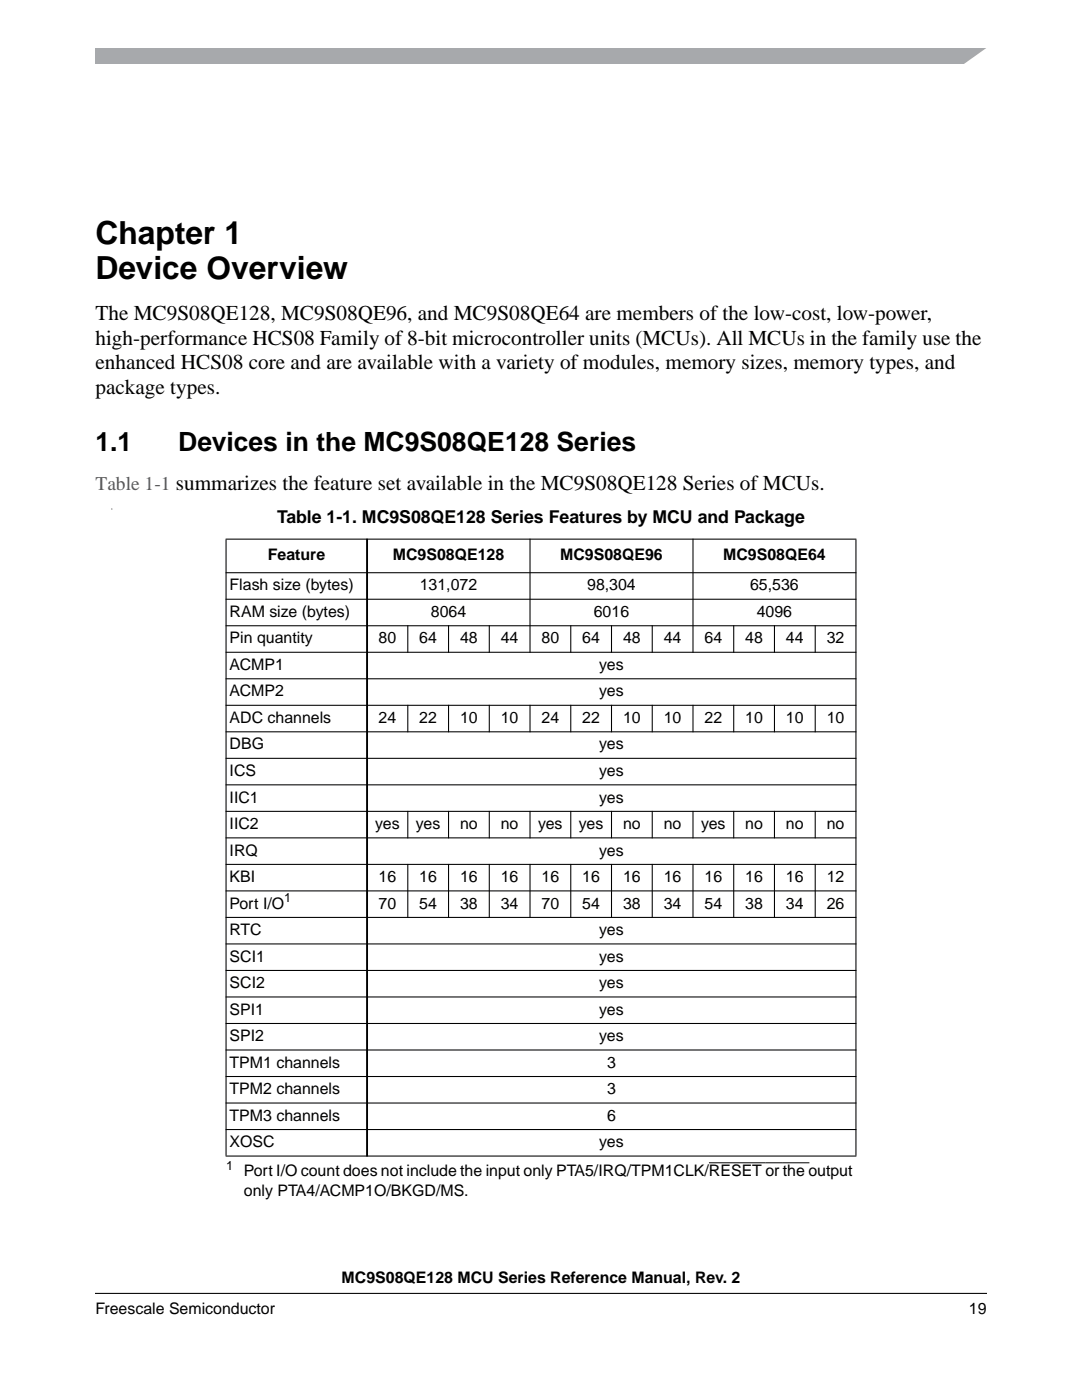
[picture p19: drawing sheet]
<svg xmlns="http://www.w3.org/2000/svg" width="216mm" height="279mm" viewBox="0 0 216 279" stroke-linecap="round" stroke-linejoin="round" font-family="sans-serif">
<defs><g id="words">
<g font-size="6.3">
<text x="19" y="48.7">Chapter 1</text>
<text x="19" y="55.7">Device Overview</text>
</g>
<g font-size="5.3">
<text x="19" y="90">1.1</text>
<text x="35.6" y="90">Devices in the MC9S08QE128 Series</text>
</g>
<g font-size="4.2">
<text x="19" y="63.9">The MC9S08QE128, MC9S08QE96, and MC9S08QE64 are members of the low-cost, low-power,</text>
<text x="19" y="68.8">high-performance HCS08 Family of 8-bit microcontroller units (MCUs). All MCUs in the family use the</text>
<text x="19" y="73.7">enhanced HCS08 core and are available with a variety of modules, memory sizes, memory types, and</text>
<text x="19" y="78.7">package types.</text>
</g>
<text font-size="3.9" fill="#474385" x="19" y="97.7">Table 1-1 summarizes the feature set available in the MC9S08QE128 Series of MCUs.</text>
<text font-size="3.5" x="55.3" y="104.3">Table 1-1. MC9S08QE128 Series Features by MCU and Package</text>
<g font-size="3.2">
<text x="53.4" y="111.8">Feature</text>
<text x="78.4" y="111.8">MC9S08QE128</text>
<text x="111.8" y="111.8">MC9S08QE96</text>
<text x="144.3" y="111.8">MC9S08QE64</text>
<text x="45.8" y="117.8">Flash size (bytes)</text>
<text x="83.8" y="117.8">131,072</text>
<text x="117.2" y="117.8">98,304</text>
<text x="149.7" y="117.8">65,536</text>
<text x="45.8" y="123.1">RAM size (bytes)</text>
<text x="86" y="123.1">8064</text>
<text x="118.5" y="123.1">6016</text>
<text x="151" y="123.1">4096</text>
<text x="45.8" y="128.4">Pin quantity</text>
<text x="75.5" y="128.4">80</text>
<text x="83.7" y="128.4">64</text>
<text x="91.8" y="128.4">48</text>
<text x="99.9" y="128.4">44</text>
<text x="108.1" y="128.4">80</text>
<text x="116.2" y="128.4">64</text>
<text x="124.3" y="128.4">48</text>
<text x="132.4" y="128.4">44</text>
<text x="140.6" y="128.4">64</text>
<text x="148.7" y="128.4">48</text>
<text x="156.8" y="128.4">44</text>
<text x="165" y="128.4">32</text>
<text x="45.8" y="133.7">ACMP1</text>
<text x="119.6" y="133.7">yes</text>
<text x="45.8" y="139">ACMP2</text>
<text x="119.6" y="139">yes</text>
<text x="45.8" y="144.3">ADC channels</text>
<text x="45.8" y="149.6">DBG</text>
<text x="75.5" y="144.3">24</text>
<text x="83.7" y="144.3">22</text>
<text x="91.8" y="144.3">10</text>
<text x="99.9" y="144.3">10</text>
<text x="108.1" y="144.3">24</text>
<text x="116.2" y="144.3">22</text>
<text x="119.6" y="149.6">yes</text>
<text x="124.3" y="144.3">10</text>
<text x="132.4" y="144.3">10</text>
<text x="140.6" y="144.3">22</text>
<text x="148.7" y="144.3">10</text>
<text x="156.8" y="144.3">10</text>
<text x="165" y="144.3">10</text>
<text x="45.8" y="154.9">ICS</text>
<text x="119.6" y="154.9">yes</text>
<text x="45.8" y="160.2">IIC1</text>
<text x="119.6" y="160.2">yes</text>
<text x="45.8" y="165.5">IIC2</text>
<text x="74.9" y="165.5">yes</text>
<text x="83" y="165.5">yes</text>
<text x="91.8" y="165.5">no</text>
<text x="99.9" y="165.5">no</text>
<text x="107.4" y="165.5">yes</text>
<text x="115.5" y="165.5">yes</text>
<text x="124.3" y="165.5">no</text>
<text x="132.4" y="165.5">no</text>
<text x="139.9" y="165.5">yes</text>
<text x="148.7" y="165.5">no</text>
<text x="156.8" y="165.5">no</text>
<text x="165" y="165.5">no</text>
<text x="45.8" y="170.7">IRQ</text>
<text x="119.6" y="170.7">yes</text>
<text x="45.8" y="176">KBI</text>
<text x="75.5" y="176">16</text>
<text x="83.7" y="176">16</text>
<text x="91.8" y="176">16</text>
<text x="99.9" y="176">16</text>
<text x="108.1" y="176">16</text>
<text x="116.2" y="176">16</text>
<text x="124.3" y="176">16</text>
<text x="132.4" y="176">16</text>
<text x="140.6" y="176">16</text>
<text x="148.7" y="176">16</text>
<text x="156.8" y="176">16</text>
<text x="165" y="176">12</text>
<text x="45.8" y="181.3">Port I/O</text>
<text x="75.5" y="181.3">70</text>
<text x="83.7" y="181.3">54</text>
<text x="91.8" y="181.3">38</text>
<text x="99.9" y="181.3">34</text>
<text x="108.1" y="181.3">70</text>
<text x="116.2" y="181.3">54</text>
<text x="124.3" y="181.3">38</text>
<text x="132.4" y="181.3">34</text>
<text x="140.6" y="181.3">54</text>
<text x="148.7" y="181.3">38</text>
<text x="156.8" y="181.3">34</text>
<text x="165" y="181.3">26</text>
<text x="45.8" y="186.6">RTC</text>
<text x="45.8" y="191.9">SCI1</text>
<text x="119.6" y="186.6">yes</text>
<text x="119.6" y="191.9">yes</text>
<text x="45.8" y="197.2">SCI2</text>
<text x="119.6" y="197.2">yes</text>
<text x="45.8" y="202.5">SPI1</text>
<text x="119.6" y="202.5">yes</text>
<text x="45.8" y="207.8">SPI2</text>
<text x="119.6" y="207.8">yes</text>
<text x="45.8" y="213.1">TPM1 channels</text>
<text x="121.1" y="213.1">3</text>
<text x="45.8" y="218.4">TPM2 channels</text>
<text x="121.1" y="218.4">3</text>
<text x="45.8" y="223.7">TPM3 channels</text>
<text x="121.1" y="223.7">6</text>
<text x="45.8" y="229">XOSC</text>
<text x="119.6" y="229">yes</text>
<text x="48.7" y="234.7">Port I/O count does not include the input only PTA5/IRQ/TPM1CLK/RESET or the output</text>
<text x="48.7" y="238.6">only PTA4/ACMP1O/BKGD/MS.</text>
<text x="68.2" y="256.1">MC9S08QE128 MCU Series Reference Manual, Rev. 2</text>
<text x="19" y="262.3">Freescale Semiconductor</text>
<text x="193.3" y="262.3">19</text>
</g>
<g font-size="2.5">
<text x="56.7" y="180.1">1</text>
<text x="45.1" y="233.5">1</text>
</g>
<text font-size=".7" x="22.2" y="101.7">t</text>
</g></defs>
<path d="M19 9.5h177.8v3.2h-177.8z" fill="#a7a9ac"/>
<g fill="#fff">
<path d="M192 13l5.3-3.8h1.4v3.8z"/>
<path d="M19.1 258.1h177.7z"/>
</g>
<path d="M19 257.2h177.8v2.3h-177.8z" fill="#fff"/>
<path d="M19.1 258.1h177.7" fill="none" stroke="#000" stroke-width=".21"/>
<path d="M45.1 230.7h125.7v1.9h-125.7z" fill="#fff"/>
<path d="M141.5 232.1h20" fill="none" stroke="#000" stroke-width=".2"/>
<g fill="#000" stroke="#000" stroke-width=".21">
<path d="M45 107.6h125.9zM45 114.3h125.9zM45 119.6h125.9zM81.4 124.8v5.5zM89.5 124.8v5.5zM97.6 124.8v5.5zM105.8 107.5v22.8zM113.9 124.8v5.5zM122 124.8v5.5zM130.1 124.8v5.5zM138.3 107.5v22.8zM146.4 124.8v5.5z"/>
<path d="M154.5 124.8v5.5zM162.7 124.8v5.5zM45 124.9h125.9zM45 130.2h125.9zM45 135.5h125.9zM81.4 140.7v5.4zM89.5 140.7v5.4zM97.6 140.7v5.4zM105.8 140.7v5.4zM113.9 140.7v5.4zM122 140.7v5.4zM130.1 140.7v5.4z"/>
<path d="M138.3 140.7v5.4zM146.4 140.7v5.4zM154.5 140.7v5.4zM162.7 140.7v5.4zM45 140.8h125.9zM45 146h125.9zM45 151.3h125.9zM45 156.6h125.9zM81.4 161.8v5.5zM89.5 161.8v5.5zM97.6 161.8v5.5zM105.8 161.8v5.5z"/>
<path d="M113.9 161.8v5.5zM122 161.8v5.5zM130.1 161.8v5.5zM138.3 161.8v5.5zM146.4 161.8v5.5zM154.5 161.8v5.5zM162.7 161.8v5.5zM45 161.9h125.9zM45 167.2h125.9zM45 172.5h125.9zM45 177.8h125.9zM81.4 172.4v10.8z"/>
<path d="M89.5 172.4v10.8zM97.6 172.4v10.8zM105.8 172.4v10.8zM113.9 172.4v10.8zM122 172.4v10.8zM130.1 172.4v10.8zM138.3 172.4v10.8zM146.4 172.4v10.8zM154.5 172.4v10.8zM162.7 172.4v10.8zM45 183.1h125.9zM45 188.4h125.9z"/>
<path d="M45 193.7h125.9zM45 199h125.9zM45 204.3h125.9zM45 209.5h125.9zM45 214.8h125.9zM45.1 107.7v122.9zM170.8 107.7v122.9zM45 220.1h125.9zM45 225.4h125.9zM45 230.7h125.9z"/>
</g>
<path d="M73.2 107.5v123.3z" fill="#000" stroke="#000" stroke-width=".38"/>
<use href="#words"/>
</svg>
